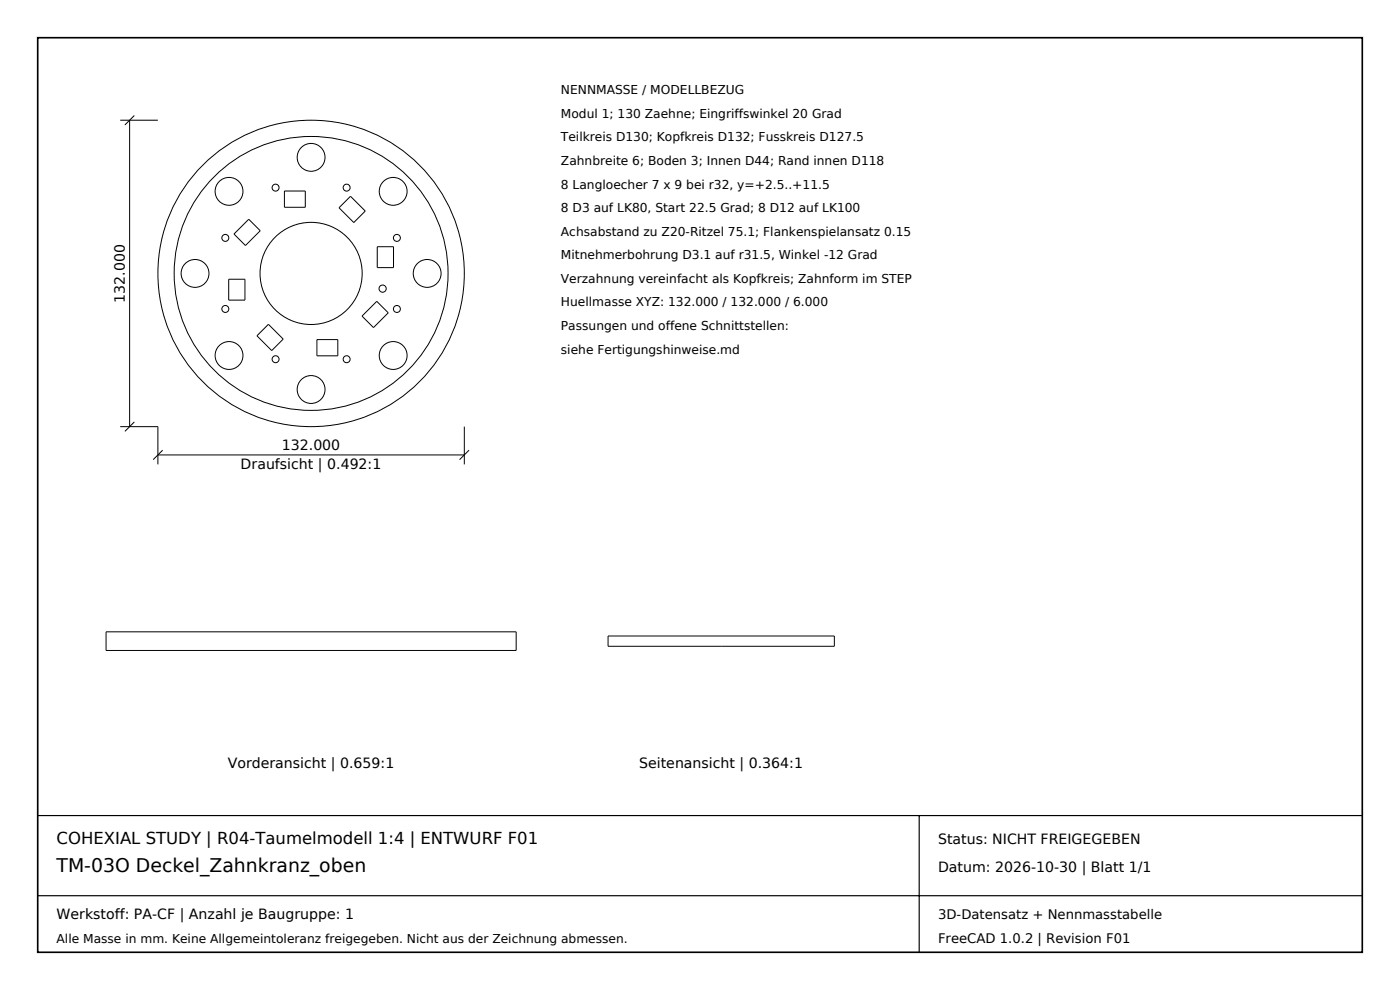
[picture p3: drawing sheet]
<svg xmlns="http://www.w3.org/2000/svg" width="297mm" height="210mm" viewBox="0 0 297 210" stroke-linecap="round" stroke-linejoin="round" font-family="sans-serif">
<defs><g id="words">
<text font-size="4" x="12" y="185">TM-03O Deckel_Zahnkranz_oben</text>
<text font-size="3.5" x="12" y="179">COHEXIAL STUDY | R04-Taumelmodell 1:4 | ENTWURF F01</text>
<g font-size="3">
<text x="26.5" y="64.2" transform="rotate(-90 26.5 64.2)">132.000</text>
<text x="59.8" y="95.5">132.000</text>
<text x="51.1" y="99.5">Draufsicht | 0.492:1</text>
<text x="48.3" y="163">Vorderansicht | 0.659:1</text>
<text x="135.6" y="163">Seitenansicht | 0.364:1</text>
<text x="199" y="179">Status: NICHT FREIGEGEBEN</text>
<text x="199" y="185">Datum: 2026-10-30 | Blatt 1/1</text>
<text x="12" y="195">Werkstoff: PA-CF | Anzahl je Baugruppe: 1</text>
</g>
<g font-size="2.8">
<text x="199" y="195">3D-Datensatz + Nennmasstabelle</text>
<text x="199" y="200">FreeCAD 1.0.2 | Revision F01</text>
</g>
<g font-size="2.6">
<text x="119" y="20">NENNMASSE / MODELLBEZUG</text>
<text x="119" y="25">Modul 1; 130 Zaehne; Eingriffswinkel 20 Grad</text>
<text x="119" y="30">Teilkreis D130; Kopfkreis D132; Fusskreis D127.5</text>
<text x="119" y="35">Zahnbreite 6; Boden 3; Innen D44; Rand innen D118</text>
<text x="119" y="40">8 Langloecher 7 x 9 bei r32, y=+2.5..+11.5</text>
<text x="119" y="45">8 D3 auf LK80, Start 22.5 Grad; 8 D12 auf LK100</text>
<text x="119" y="50">Achsabstand zu Z20-Ritzel 75.1; Flankenspielansatz 0.15</text>
<text x="119" y="55">Mitnehmerbohrung D3.1 auf r31.5, Winkel -12 Grad</text>
<text x="119" y="60">Verzahnung vereinfacht als Kopfkreis; Zahnform im STEP</text>
<text x="119" y="65">Huellmasse XYZ: 132.000 / 132.000 / 6.000</text>
<text x="119" y="70">Passungen und offene Schnittstellen:</text>
<text x="119" y="75">siehe Fertigungshinweise.md</text>
<text x="12" y="200">Alle Masse in mm. Keine Allgemeintoleranz freigegeben. Nicht aus der Zeichnung abmessen.</text>
</g>
</g></defs>
<path d="M8 8h281v194h-281z" fill-rule="evenodd" fill="#fff" stroke="#000" stroke-width=".35"/>
<path d="M8 173h281M195 173v29M8 190h281" fill="none" stroke="#000" stroke-width=".25"/>
<g fill="none" stroke="#000" stroke-width=".21">
<path d="M25.5 25.5h8M27.5 25.5v65M28.5 24.5l-2 2M48.5 59.2h3.5v4.5h-3.5zM52.8 46.5l2.4 2.4-3.1 3.2-2.5-2.5zM60.3 40.5h4.5v3.5h-4.5zM71.9 44.1l2.5-2.5 3.1 3.2-2.4 2.4zM80 52.3h3.5v4.5h-3.5zM56.9 68.8l3.2 3.1-2.5 2.5-3.1-3.2zM67.2 72h4.5v3.5h-4.5zM79.9 63.9l2.5 2.5-3.2 3.1-2.4-2.4zM25.5 90.5h8v8"/>
<path d="M28.5 89.5l-2 2M33.5 96.5h65M34.5 95.5l-2 2M98.5 90.5v8M99.5 95.5l-2 2M22.5 134h87v4h-87zM129 134.9h48v2.2h-48z"/>
<circle cx="58.5" cy="39.8" r=".74"/>
<circle cx="66" cy="33.4" r="2.95"/>
<circle cx="73.5" cy="39.8" r=".74"/>
<circle cx="41.4" cy="58" r="2.95"/>
<circle cx="47.8" cy="50.5" r=".74"/>
<circle cx="48.6" cy="40.6" r="2.95"/>
<circle cx="66" cy="58" r="32.5"/>
<circle cx="66" cy="58" r="29.1"/>
<circle cx="66" cy="58" r="10.8"/>
<circle cx="83.4" cy="40.6" r="2.95"/>
<circle cx="84.2" cy="50.5" r=".74"/>
<circle cx="90.6" cy="58" r="2.95"/>
<circle cx="47.8" cy="65.5" r=".74"/>
<circle cx="48.6" cy="75.4" r="2.95"/>
<circle cx="58.5" cy="76.2" r=".74"/>
<circle cx="73.5" cy="76.2" r=".74"/>
<circle cx="81.2" cy="61.2" r=".76"/>
<circle cx="83.4" cy="75.4" r="2.95"/>
<circle cx="84.2" cy="65.5" r=".74"/>
<circle cx="66" cy="82.6" r="2.95"/>
</g>
<use href="#words"/>
</svg>
